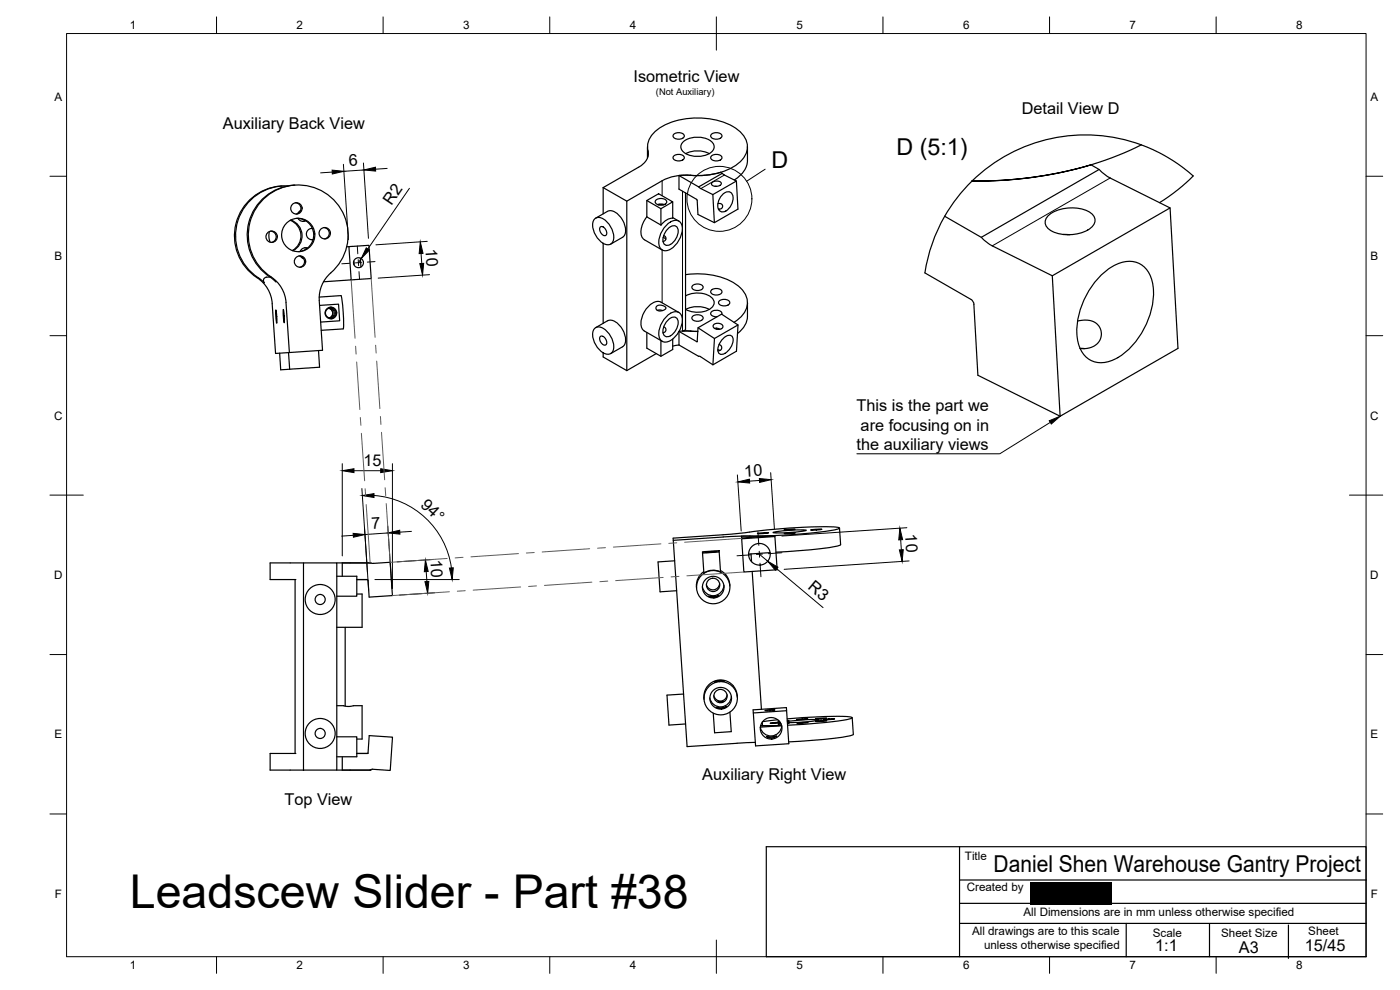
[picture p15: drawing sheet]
<svg xmlns="http://www.w3.org/2000/svg" width="420mm" height="297mm" viewBox="0 0 420 297" stroke-linecap="round" stroke-linejoin="round" font-family="sans-serif">
<defs><g id="words">
<text font-size="14" x="39" y="272.4">Leadscew Slider - Part #38</text>
<g font-size="7">
<text x="269" y="46.5">D (5:1)</text>
<text x="231.6" y="50.3">D</text>
<text x="298.2" y="261.7">Daniel Shen Warehouse Gantry Project</text>
</g>
<g font-size="4.9">
<text x="190.1" y="24.6">Isometric View</text>
<text x="306.7" y="34.3">Detail View D</text>
<text x="66.9" y="38.7">Auxiliary Back View</text>
<text x="104.8" y="49.8" transform="rotate(-4 104.8 49.8)">6</text>
<text x="117.5" y="61.8" transform="rotate(-56 117.5 61.8)">R2</text>
<text x="127.7" y="74.6" transform="rotate(86 127.7 74.6)">10</text>
<text x="257.1" y="123.4">This is the part we</text>
<text x="258.3" y="129.3">are focusing on in</text>
<text x="257.1" y="135.1">the auxiliary views</text>
<text x="109.1" y="139.8">15</text>
<text x="223.5" y="143" transform="rotate(-4 223.5 143)">10</text>
<text x="126" y="151.9" transform="rotate(43 126 151.9)">94°</text>
<text x="111.6" y="158.8" transform="rotate(-4 111.6 158.8)">7</text>
<text x="271.7" y="160.4" transform="rotate(86 271.7 160.4)">10</text>
<text x="129.2" y="168.1" transform="rotate(86 129.2 168.1)">10</text>
<text x="242.3" y="176.4" transform="rotate(40 242.3 176.4)">R3</text>
<text x="210.8" y="234.1">Auxiliary Right View</text>
<text x="85.4" y="241.7">Top View</text>
<text x="346.7" y="285.3">1:1</text>
<text x="371.8" y="286">A3</text>
<text x="391.6" y="285.2">15/45</text>
</g>
<g font-size="3.5">
<text x="39" y="8.8">1</text>
<text x="89" y="8.8">2</text>
<text x="139" y="8.8">3</text>
<text x="189" y="8.8">4</text>
<text x="239" y="8.8">5</text>
<text x="289" y="8.8">6</text>
<text x="339" y="8.8">7</text>
<text x="389" y="8.8">8</text>
<text x="16.3" y="30.2">A</text>
<text x="411.3" y="30.2">A</text>
<text x="16.3" y="78">B</text>
<text x="411.3" y="78">B</text>
<text x="16.2" y="125.9">C</text>
<text x="411.2" y="125.9">C</text>
<text x="16.2" y="173.7">D</text>
<text x="411.2" y="173.7">D</text>
<text x="16.3" y="221.6">E</text>
<text x="411.3" y="221.6">E</text>
<text x="289.6" y="258">Title</text>
<text x="16.4" y="269.4">F</text>
<text x="290.1" y="267.3">Created by</text>
<text x="411.4" y="269.4">F</text>
<text x="307.2" y="274.9">All Dimensions are in mm unless otherwise specified</text>
<text x="291.7" y="280.6">All drawings are to this scale</text>
<text x="346" y="281.2">Scale</text>
<text x="366.5" y="281">Sheet Size</text>
<text x="392.6" y="280.7">Sheet</text>
<text x="295.3" y="284.8">unless otherwise specified</text>
<text x="39" y="290.8">1</text>
<text x="89" y="290.8">2</text>
<text x="139" y="290.8">3</text>
<text x="189" y="290.8">4</text>
<text x="239" y="290.8">5</text>
<text x="289" y="290.8">6</text>
<text x="339" y="290.8">7</text>
<text x="389" y="290.8">8</text>
</g>
<text font-size="2.8" x="196.9" y="28.6">(Not Auxiliary)</text>
</g></defs>
<g fill="none" stroke="#000" stroke-width=".36">
<path d="M84.7 55.8a15 15 0 0 0-13.9 11.5 15 15 0 0 0 7.1 16.6 10 10 0 0 1 3.8 7.2l1 15 14.1-1-1-15a10.7 10.7 0 0 1 4.5-9.2 15 15 0 0 0-1.4-22 15 15 0 0 0-21.9 3.2 15 15 0 0 0 5.1 21.5 10 10 0 0 1 3.8 7.2l.9 15M86.4 55.8a15 15 0 0 0-15.1 10.8 15 15 0 0 0 7 17.3l1 .9a1 1 0 0 1-.2-1 1 1 0 0 1 .9-.6M88.5 55.5a15.1 15.1 0 0 0-13.9 11.6 15.1 15.1 0 0 0 7.2 16.6l1 .9M181 56.3l7.1 4.1v50.8M181 56.3v7.9M194.3 44.1v3.3M194.5 45.3a6.4 6.4 0 0 1 3.2-6.7 22.8 22.8 0 0 1 23.3 0 6.2 6.2 0 0 1 2.9 7.6 13 13 0 0 1-9.6 6l-4.2 .5-2.9-.1M194.5 45.3a4.6 4.6 0 0 1-2.8 4.9l-10.7 6.1M202.2 46.9a2.22 2.22 0 0 1 3.2 .3 1.9 1.9 0 0 1-3.2 .5l-.2-.5zM202.2 40.3a2.22 2.22 0 0 1 3.2 .3 1.9 1.9 0 0 1-3.2 .6l-.2-.6zM203.8 52.7v4.1l5.4 3.1 .3 4.5 4.9 2.4 7.1-4.1-.5-8.4M205.1 42.5a7.1 7.1 0 0 1 8.9 .5 2.1 2.1 0 0 1-1.1 3.1 7.2 7.2 0 0 1-8.2-1 1.89 1.89 0 0 1 .4-2.6z"/>
<path d="M205.7 57.9v40.8l-.2 .4-.7 .2h2.4M205.8 46.1a7.8 7.8 0 0 1 7.1 0M207.2 52.6a24.9 24.9 0 0 0 9.1-.9l.4 .3-7 4.1-5.9-3.4M207.2 52.6l-3.4 .1M207.2 52.6a15.2 15.2 0 0 0-8.5 1.6l-10.6 6.2M213.5 46.9a2.22 2.22 0 0 1 3.2 .3 1.9 1.9 0 0 1-3.2 .5l-.2-.5zM213.5 40.3a2.22 2.22 0 0 1 3.2 .3 1.9 1.9 0 0 1-3.2 .6l-.2-.6zM213.7 54.8a2.03 2.03 0 0 1 2.8 .1 1.76 1.76 0 0 1-2.8 .6zM213.9 58.4l.5 8.4M214.6 55.9h.4M214.9 55.9h.1M216.7 52l4.3 2.3-7.1 4.1-4.2-2.3"/>
<path d="M217 58.2a1.71 1.71 0 0 1 2.3-.5 1.71 1.71 0 0 1 .7 2.2 4.1 4.1 0 0 1-3.2 3.7 1.78 1.78 0 0 1-1.4-2.4l.8-2zM224.3 44.1v4.1a7.1 7.1 0 0 1-3.9 5.8M329.9 50.8l1.4 1.3 1.9 1.3 18 9-35.4 20.3-18.5-9.2-2.8-2.3M342.5 43.5l3.6 1.4 4.5 2.4 3.9 2.6 3.6 2.9a55.3 55.3 0 0 1-10.1 8M342.5 43.5a111.5 111.5 0 0 1-50.8 10.8 121.5 121.5 0 0 0 35.7-4.8l2.5 1.3-35.4 20.4-11-6.3M342.5 43.5a48.7 48.7 0 0 0-59 21.4M80.9 69.5l-.2 1.6 .4 1.6M81.2 69.3a1.7 1.7 0 0 1 1.7 1.6 1.7 1.7 0 0 1-1.4 1.8M87.1 66.1a5 5 0 0 1 3.2 4.3 5 5 0 0 1-2.6 4.8M87.3 66a5 5 0 0 1 3.3 4.4 5 5 0 0 1-2.7 4.8M88.7 60.8a1.7 1.7 0 0 1 1.6 1.6 1.7 1.7 0 0 1-1.4 1.8M89 65.5a5 5 0 0 1 5.1 4.7 5 5 0 0 1-4.4 5.3"/>
<path d="M89.4 65.5a1.7 1.7 0 0 0 2.3 .7M89.7 76.8a1.7 1.7 0 0 1 1.7 1.6 1.7 1.7 0 0 1-1.4 1.8M90.2 63.2l-.8 .9M90.2 76.9l.9 .7M91.4 74.3l.8 .2M91.6 66.1l-.7 .3M92.3 74.4a1.7 1.7 0 0 0-2.2 1M93.4 68.5l.4 .1M93.7 68.5a1.7 1.7 0 0 0-1.7 1.8 1.7 1.7 0 0 0 2 1.6M94 71.8l-.4 .1M97.2 68.3a1.7 1.7 0 0 1 1.6 1.6 1.7 1.7 0 0 1-1.4 1.8M104.7 74h-.7"/>
<path d="M106.2 78.4v1M108.2 77.4l.1 2.7M178.4 65.8a2.31 2.31 0 0 1 3.3 .3 6.4 6.4 0 0 1 2.3 6.4 1.88 1.88 0 0 1-3 .5 6.4 6.4 0 0 1-2.9-6.8zM178.8 65.5l3.5-2.1a4 4 0 0 1 4.5 2.6 4 4 0 0 1 0 5.2l-3.5 2M180.2 68.1a1.68 1.68 0 0 1 1.8 2.2 .91 .91 0 0 1-.9 .4 .91 .91 0 0 1-.7-.7l-.4-1.3zM181 73v24M193.4 71.9l5.4 3.1M194.1 60.2l3.6-2.1 4.2 2.5-3.5 2zM194.1 60.2v4.9M194.1 65.1l4.3 2.4M194.1 65.1a6.4 6.4 0 0 0-1.4 6.2l.7 .6M196.8 60.1a2.28 2.28 0 0 1 3.3 .3 1.51 1.51 0 0 1-2 1.1 1.05 1.05 0 0 1-1.1-.2 1.05 1.05 0 0 1-.2-1.2z"/>
<path d="M197.3 61.4l1.3-.2 .8 .2M197.6 61.5h1.5M198.4 62.6v4.9M199 71.2l.8 .6M199.2 70.7l.5 .3 .2 .6-.3 .6-.6 .2M200 67.5a3 3 0 0 1 4.2-.8 5.7 5.7 0 0 1-1.2 6.5l-.5 .6a3 3 0 0 1-4.2 .9 5.7 5.7 0 0 1 1.2-6.5zM200.2 68.9a1.92 1.92 0 0 1 3.1-.6 4.4 4.4 0 0 1-3.1 5.3 1.6 1.6 0 0 1-1.2-2.2l.5-1.4zM201.9 60.6v4.9l-1.5 .3-2 1.7M201.9 65.3l1.8 1M215.5 61.1h.9l.5 .7-.4 .8-.9 .2M215.6 62.7l.3 .1M283.5 64.9a48.7 48.7 0 0 0-5.9 17"/>
<path d="M314.5 64.9a11.6 11.6 0 0 1 12.7-1.1 2.65 2.65 0 0 1 0 4.7 11.9 11.9 0 0 1-12.1 .5 2.56 2.56 0 0 1-.6-4.1zM319.1 70.4h2M320.5 70.4h.1M351.2 62.4l2.3 42.1-35.3 20.4-24.7-12.3-1.2-21.3M81 83.1l-1 .1M82.8 93l.3 4zM85 92.8l.3 4zM95.8 89.1l6.5-.4 .7 5v5l-6.6 .4M95.9 91.6l5.7-.3 .3 5-5.7 .3M98.9 95.4a1.5 1.5 0 0 0 1-1.5 1.5 1.5 0 0 0-1.2-1.4l.8 .5 .4 .9-.3 1-.7 .5M98.9 92.4l.9 .4 .5 1-.3 1.1-.9 .5M99.1 92.2a1.75 1.75 0 0 1 1.8 1.6 1.75 1.75 0 0 1-1.6 1.8"/>
<path d="M105.4 84l6-.4-.7-10-6 .4 .7 10-8.3 .5M178.4 98.6a2.31 2.31 0 0 1 3.3 .4 6.4 6.4 0 0 1 2.3 6.3 1.88 1.88 0 0 1-3 .6 6.4 6.4 0 0 1-2.9-6.8zM178.8 98.3l3.5-2a4 4 0 0 1 4.5 2.6 4 4 0 0 1 0 5.2l-3.5 2M193.4 99.3l5.4 3.1M194.1 99.7v4.8l4.3 2.4 3.5-2v-3.2M197.1 91.9l.7-.3h.7l1 .3 .4 .6-.8 .6-1.4 .2-.8-.5zM197.3 93.1l.7-.1 .8 .2M199.2 98.1l.4 .2 .3 .8-.3 .5-.6 .2M200 95a3 3 0 0 1 4.2-.9 5.7 5.7 0 0 1-1.2 6.5l-.5 .6a3 3 0 0 1-4.2 .9 5.7 5.7 0 0 1 1.2-6.5zM200.2 96.3a1.92 1.92 0 0 1 3.1-.6 4.4 4.4 0 0 1-3.1 5.4 1.6 1.6 0 0 1-1.2-2.3l.5-1.3zM203.7 93.8l-5.3-3.1a3.4 3.4 0 0 0-3.8 1.3 6.7 6.7 0 0 0-2 6.4l.8 .9M203.8 99.5v4"/>
<path d="M203.8 99.4l5.3 3.1M205.7 88.8a7.1 7.1 0 0 1 8.3 1 2.46 2.46 0 0 1-2 3.5 7.9 7.9 0 0 1-6.3-.5M205.7 82.4a21.7 21.7 0 0 1 15.7 3.3 6 6 0 0 1-.1 10.3l-1 .7M205.8 92.8a7.8 7.8 0 0 1 7.1 0M207.2 99.4h2.2M207.2 99.4h-3.4M207.8 95a2.22 2.22 0 0 1 3.2 .3 1.9 1.9 0 0 1-3.2 .6l-.2-.6zM207.8 85.7a2.22 2.22 0 0 1 3.2 .3 1.9 1.9 0 0 1-3.2 .6l-.2-.6zM209.5 98.3l4.9 3.3-.4 7.9M213.5 87.1a2.22 2.22 0 0 1 3.2 .3 1.9 1.9 0 0 1-3.2 .6l-.2-.6zM214.2 97.5a1.71 1.71 0 0 1 2.8 .6 1.65 1.65 0 0 1-1.6 .7 1.65 1.65 0 0 1-1.4-1.1zM214.5 98.5h.6l1 .3"/>
<path d="M215.1 98.5v.3M215.8 90.4a2.22 2.22 0 0 1 3.2 .3 1.9 1.9 0 0 1-3.2 .5l-.2-.5zM216.6 94.3a1.4 1.4 0 0 0-2-1.2l-.4 .1a.9 .9 0 0 0-.9 1 .9 .9 0 0 0 1 .8h.9M221.5 97.5l-7.1 4.1M224.3 90.8v4.1a6.7 6.7 0 0 1-3 5.2M277.6 81.9l13.8 7.9 .7 .8 .2 .7M315.8 82.7l2.4 42.2M323.4 96.3l2.6-.3 2.3 .6 1.5 1.2 .5 1.1 .2 1.1-.5 2.2-1.4 1.5-2 .8-2.5 .1M330.5 82.5a11.9 11.9 0 0 1 9.7-4 7.6 7.6 0 0 1 5.8 7 23.6 23.6 0 0 1-10.6 21.8 7.6 7.6 0 0 1-10-.8 13.7 13.7 0 0 1-1.6-12.1 25.6 25.6 0 0 1 6.7-11.9zM83.9 106l.3 5 2.7-.2M86.6 105.8l.3 5M95.6 105.2l.3 5-9 .6"/>
<path d="M180.2 101a1.68 1.68 0 0 1 1.8 2.2 .91 .91 0 0 1-.9 .3 .91 .91 0 0 1-.7-.7l-.4-1.2zM181 105.9v1.2l7.1 4.1M197 106.1l-8.9 5.1M198.4 102.2v4.7M203.8 103.5l-1.9 .3M209.2 102.5l.3-4.2 7.1-4 4.9 3.2-.5 7.9-7 4.1-4-2.6h-.3l-5.9-3.4M215.4 104.9l.6 .3M215.8 103.4l.7 .5 .1 .7-.4 .5-.8 .1M216.9 101.7a1.95 1.95 0 0 1 2.9-.7 4.4 4.4 0 0 1-3.4 5.3 1.79 1.79 0 0 1-.7-2.8zM324.1 104.5l1.4 .1M225 159.6l-6 .7-17 1.2 4.2 62.5 20.5-1.3M225 159.6a154.9 154.9 0 0 1 26.5-1.4l.5 .2a33.2 33.2 0 0 1-10.2 1.7l-8.5 .6-8.2 .1"/>
<path d="M232 159.8l5-.7h5l-5 .7zM235.3 159l3.4-.2zM243.3 159l3.4-.2zM251.9 158.5l.4 4.9M88.6 173.9v52.2M91.1 168.9h-10v5h7.7M91.1 168.9h10v62.2h-10zM101.1 168.9h10h-8.4v4M101.1 172.9h6v6h-6M107.1 173.9h3.1zM107.1 178.2h1.6v10h-7.6M111.1 168.9l.9 .1 5.1-.3 .7 10-7 .5-.4-5.1-.2-.2"/>
<path d="M202.5 168.3l-5 .3 .2 3.9 .4 5.1 5-.4M210.8 165.6l5-.4v.4l-5 .4zM211.2 171.5a5.1 5.1 0 0 0-2.2 5M211.6 165.7l3.5-.2zM212.7 178.9l1.4 .2 1.6-.4-1.5 .5zM215.8 165.6l.5 6a5 5 0 0 0-5 .3l-.5-5.9M216 175.1a2 2 0 0 1-1.9 1.9 2 2 0 0 1-2.1-1.6M216.2 171.2a5.1 5.1 0 0 1 2.5 2.9l.3 1.7M217 161.1l-14.9 1M217.3 175.6a3.2 3.2 0 0 1-3.1 3.1 3.2 3.2 0 0 1-3.4-2.7M222.6 161.4v.3M222.6 161.7l10-.7 .6 9.9-10 .7z"/>
<path d="M225.1 160.9h-2.6l.1 .5 10-.6v.2M225.1 160.8l-8 .3M225.4 166.2l.2 2.3M225.7 171.5l2.8 41.3M227.3 160.1l3.4-.2zM231.1 165.8l-6.4 .5M232.6 160.8h-7.5M235.3 160.1l3.4-.2zM252.3 163.4a42.5 42.5 0 0 1-11.9 1.8l-7.5 .5M103.6 188.2v23.7M101.1 211.7l3.2 .3 4.4-.3v10h-1.6M205.1 208.2l-4.9 .4 .4 6.2 .2 2.8 5-.4"/>
<path d="M214.4 204.6l1.6-.4 1.4 .2zM214.9 212.2l1.6 .2 1.4-.4-.6 .4-1 .2zM215.5 210.5l.8 .1 .9-.2-.8 .3zM218.2 208.5a2 2 0 0 1-1.9 1.8 2 2 0 0 1-2.1-1.6M219.1 213.7l.4 5.8-5 .4-.4-5.9M219.5 209a3.2 3.2 0 0 1-3.1 3.1 3.2 3.2 0 0 1-3.4-2.7M220 205.8l.9 1.4 .4 2M220 205.7a5 5 0 0 0-5.9-1.2 5 5 0 0 0-2.8 5.4M226 213l10-.7 .7 10.8-9.9 .7zM228.8 216.6l.1 1-.6 .1M229.6 213.2l1.5-.3 1.5 .1-1.5 .3zM233.4 216l-4.5 .5"/>
<path d="M233.8 216.4l-.4 .1h.6M234.1 216.7l-3 .3 3.1-.1M234.3 217.1l-.8 .1 .9 .1M234.6 217.7h-6.3M234.6 217.7l-6.4 .5M234.6 217.8a3.3 3.3 0 0 1-3 3 3.3 3.3 0 0 1-3.4-2.5M236.1 213.2l-10 .7M236.2 215.7a118 118 0 0 1 19.2-.5l.3 .1a5.7 5.7 0 0 1-3.6 1l-7.2 .7-8.5 .6M236.3 216.2h.5l-.5 .1M236.3 216.5l5.6-.6 3.9 .1-3.9 .6-5.6 .2M236.3 216.9l.6 .1-.6 .1M239.1 215.9l3.4-.2z"/>
<path d="M239.1 217l3.4-.2zM244.7 215.7l3.4-.2zM244.8 216.5l3.4-.3zM247.1 215.9l3.4-.2zM255.8 215.4l.3 4.9a42.5 42.5 0 0 1-11.8 1.8l-7.6 .5M88.8 226.1h-7.7v5h10M101.1 231.1h10M101.1 221.1h6v6h-6M102.7 227.1v4h8.4M107.1 226.1h3.3zM110.4 226l.4-5.3 7 .5-.7 10-5.3-.4M111.8 230.8l-.7 .3"/>
<path d="M230.1 221l1.3 .1 1.7-.3-.7 .5-.7 .2-.9-.1zM230 254h180v33h-180zM288 254v33M288 277.1h122M288 264h122M288 271h21.1M333.6 271h76.4M338 277.1v9.9M363 277.2v9.8M386.7 277.5v10.1"/>
<circle cx="81.5" cy="71" r="1.7"/>
<circle cx="89" cy="62.5" r="1.7"/>
<circle cx="89.5" cy="70.5" r="5"/>
<circle cx="90" cy="78.5" r="1.7"/>
<circle cx="97.5" cy="70" r="1.7"/>
<circle cx="107.6" cy="78.8" r="1.49"/>
<circle cx="99.2" cy="93.9" r="1.49"/>
<circle cx="99.3" cy="93.9" r="1.75"/>
<circle cx="96.1" cy="179.9" r="1.51"/>
<circle cx="96.1" cy="179.9" r="4.5"/>
<circle cx="214" cy="175.5" r="2"/>
<circle cx="214" cy="176.2" r="3.2"/>
<circle cx="214" cy="176.2" r="5"/>
<circle cx="227.9" cy="166.3" r="3.2"/>
<circle cx="216.2" cy="208.8" r="2"/>
<circle cx="216.3" cy="209.5" r="3.2"/>
<circle cx="216.3" cy="209.5" r="5"/>
<circle cx="231.4" cy="218.5" r="3.2"/>
<circle cx="96.1" cy="220.1" r="1.51"/>
<circle cx="96.1" cy="220.1" r="4.5"/>
</g>
<g fill="#000">
<circle cx="291.7" cy="54.3" r=".18"/>
<circle cx="111.1" cy="168.9" r=".18"/>
<circle cx="111.1" cy="231.1" r=".18"/>
</g>
<g fill="none" stroke="#000" stroke-width=".3">
<path d="M20 10.1h390v276.9h-390zM65 5.1v5M115 5.1v5M165 5.1v5M215 5.1v10M265 5.1v5M315 5.1v5M365 5.1v5M15 52.9h5M99.7 51.6l-3.5 .3M103.1 49.3l1.5 22.6M109.1 48.9l1.5 22.6"/>
<path d="M109.2 51l-6 .4M116.2 50.5l-3.5 .3M122.9 56.5l-12.5 18.2M194.5 45.3v1.6M198.7 54.2v4.5M204.8 57.4v41.9M207.2 52.6h.1M217.4 52.5l-7.1 4.1M229.6 50.8l-5.5 3.6M333.2 53.4l-35.4 20.4M410 52.9h5M104.9 79l-2.3 .1"/>
<path d="M107.2 73.8l.2 2.3M107.5 77.9l.1 1.8M108.4 77.6l-.8 1.2M108.5 78.8l-1.8 .1M112.5 78.5l-2.3 .1M126.4 76.1l.2 2.9M128.2 72.4l-15.4 1.1M198.7 75v15.9M107.7 81.5l.2 2.3M128.9 82.4l-15.4 1M207.2 99.4h.1M15 100.7h5"/>
<path d="M209.2 102.5h-.1M410 100.7h5M102.7 139.1v27.7M117.8 139.1v37.5M315.2 126.7l-15.1 9.5h-42.9M15 148.6h10M106.2 141.2h8.1M108.6 146.6l2 30.5M112.2 148.7a25.3 25.3 0 0 1 23.3 21.7M116.4 157.8l1.2 18.8M116.5 159.9l-7 .5M123.5 159.4l-3.5 .3"/>
<path d="M221.3 142.5l1.1 16.8M227.5 159.6l.2 4M227.9 144.2l-3 .2M231.3 141.8l1.1 16.9M272.2 158.3l-37.5 2.5M405 148.6h10M106 160.6l-3.5 .3M112.5 173.9h25.3M127.9 171.5l.2 3M129.8 167.9l-10.6 .7M130.5 177.8l-10.6 .7M225.2 166.5l-4 .3"/>
<path d="M227.9 165.4l.1 1.8M227.9 166.3l2.5 2.1M228.1 169l.3 4M228.8 166.3l-1.8 .1M233.1 170.6l13.9 11.7M234.7 165.8l-4.1 .3M270.3 162l.2 3M272.8 168.3l-37.5 2.5M15 196.4h5M410 196.4h5M15 244.2h5M410 244.2h5"/>
<path d="M65 287v5M115 287v5M165 287v5M215 282.1v9.9M265 287v5M315 287v5M365 287v5"/>
<circle cx="215.9" cy="59.7" r="9.7"/>
</g>
<g fill="#000" stroke="#000" stroke-width=".3">
<path d="M99.7 51l3.5 .4-3.5 .8zM109.2 51l3.5-.8v1.1zM109.9 74.4l1 .6-2.5 2.6zM126.1 72.6l.9 3.4-1.2 .1zM126 79.1l1.1-.1-.3 3.5zM314.9 126.2l3.3-1.3-2.7 2.3zM102.7 141.2l3.5-.6v1.2zM108.7 148.7l3.5-.6v1.2zM114.3 140.6l3.5 .6-3.5 .6zM116.5 159.9l3.5-.8v1.2zM221.4 144.6l3.5-.8 .1 1.1zM227.9 143.6l3.5 .3-3.4 .8z"/>
<path d="M106 160l3.5 .4-3.4 .8zM127.7 168l.8 3.5h-1.2zM127.5 174.5h1.2l-.3 3.5zM134.9 170.4h1.1l-.3 3.5zM230.4 168.4l3.1 1.8-.8 .9zM270.1 158.5l.8 3.4-1.2 .1zM269.9 165l1.2-.1-.4 3.6z"/>
</g>
<g fill="none" stroke="#5a5a5a" stroke-width=".3">
<path d="M105.4 84l1.2 17.5M111.4 83.6l1.2 17.6M106.7 103.9l.2 2.3M107 108.6l1 14.3M112.7 103.6l.2 2.3M113.1 108.3l.9 14.3M108.1 125.3l.2 2.3M108.5 130l.9 14.3M114.2 125l.1 2.3M114.5 129.7l.9 14.3M109.6 146.6l.1 2.4M109.9 151.4l1.2 17.5"/>
<path d="M115.6 146.3l.2 2.4M115.9 151.1l1.2 17.6 17.1-1.1M134.9 177.6l-17.1 1.1M139 167.2l-2.4 .2M139.6 177.2l-2.4 .2M155.6 166.1l-14.3 1M156.3 176.1l-14.3 1M160.3 165.8l-2.3 .1M161 175.8l-2.4 .2M177 164.6l-14.3 1M177.6 174.7l-14.2 .9M181.7 164.3l-2.4 .2"/>
<path d="M182.4 174.4l-2.4 .1M198.4 163.2l-14.3 1M199 173.3l-14.2 .9M203.1 162.9l-2.4 .1M203.8 172.9l-2.4 .2M222.6 161.5l-17.1 1.2M223.3 171.6l-17.2 1.2"/>
</g>
<path d="M309.1 264.6h24.5v6.7h-24.5z" fill-rule="evenodd" fill="#000"/>
<use href="#words"/>
</svg>
